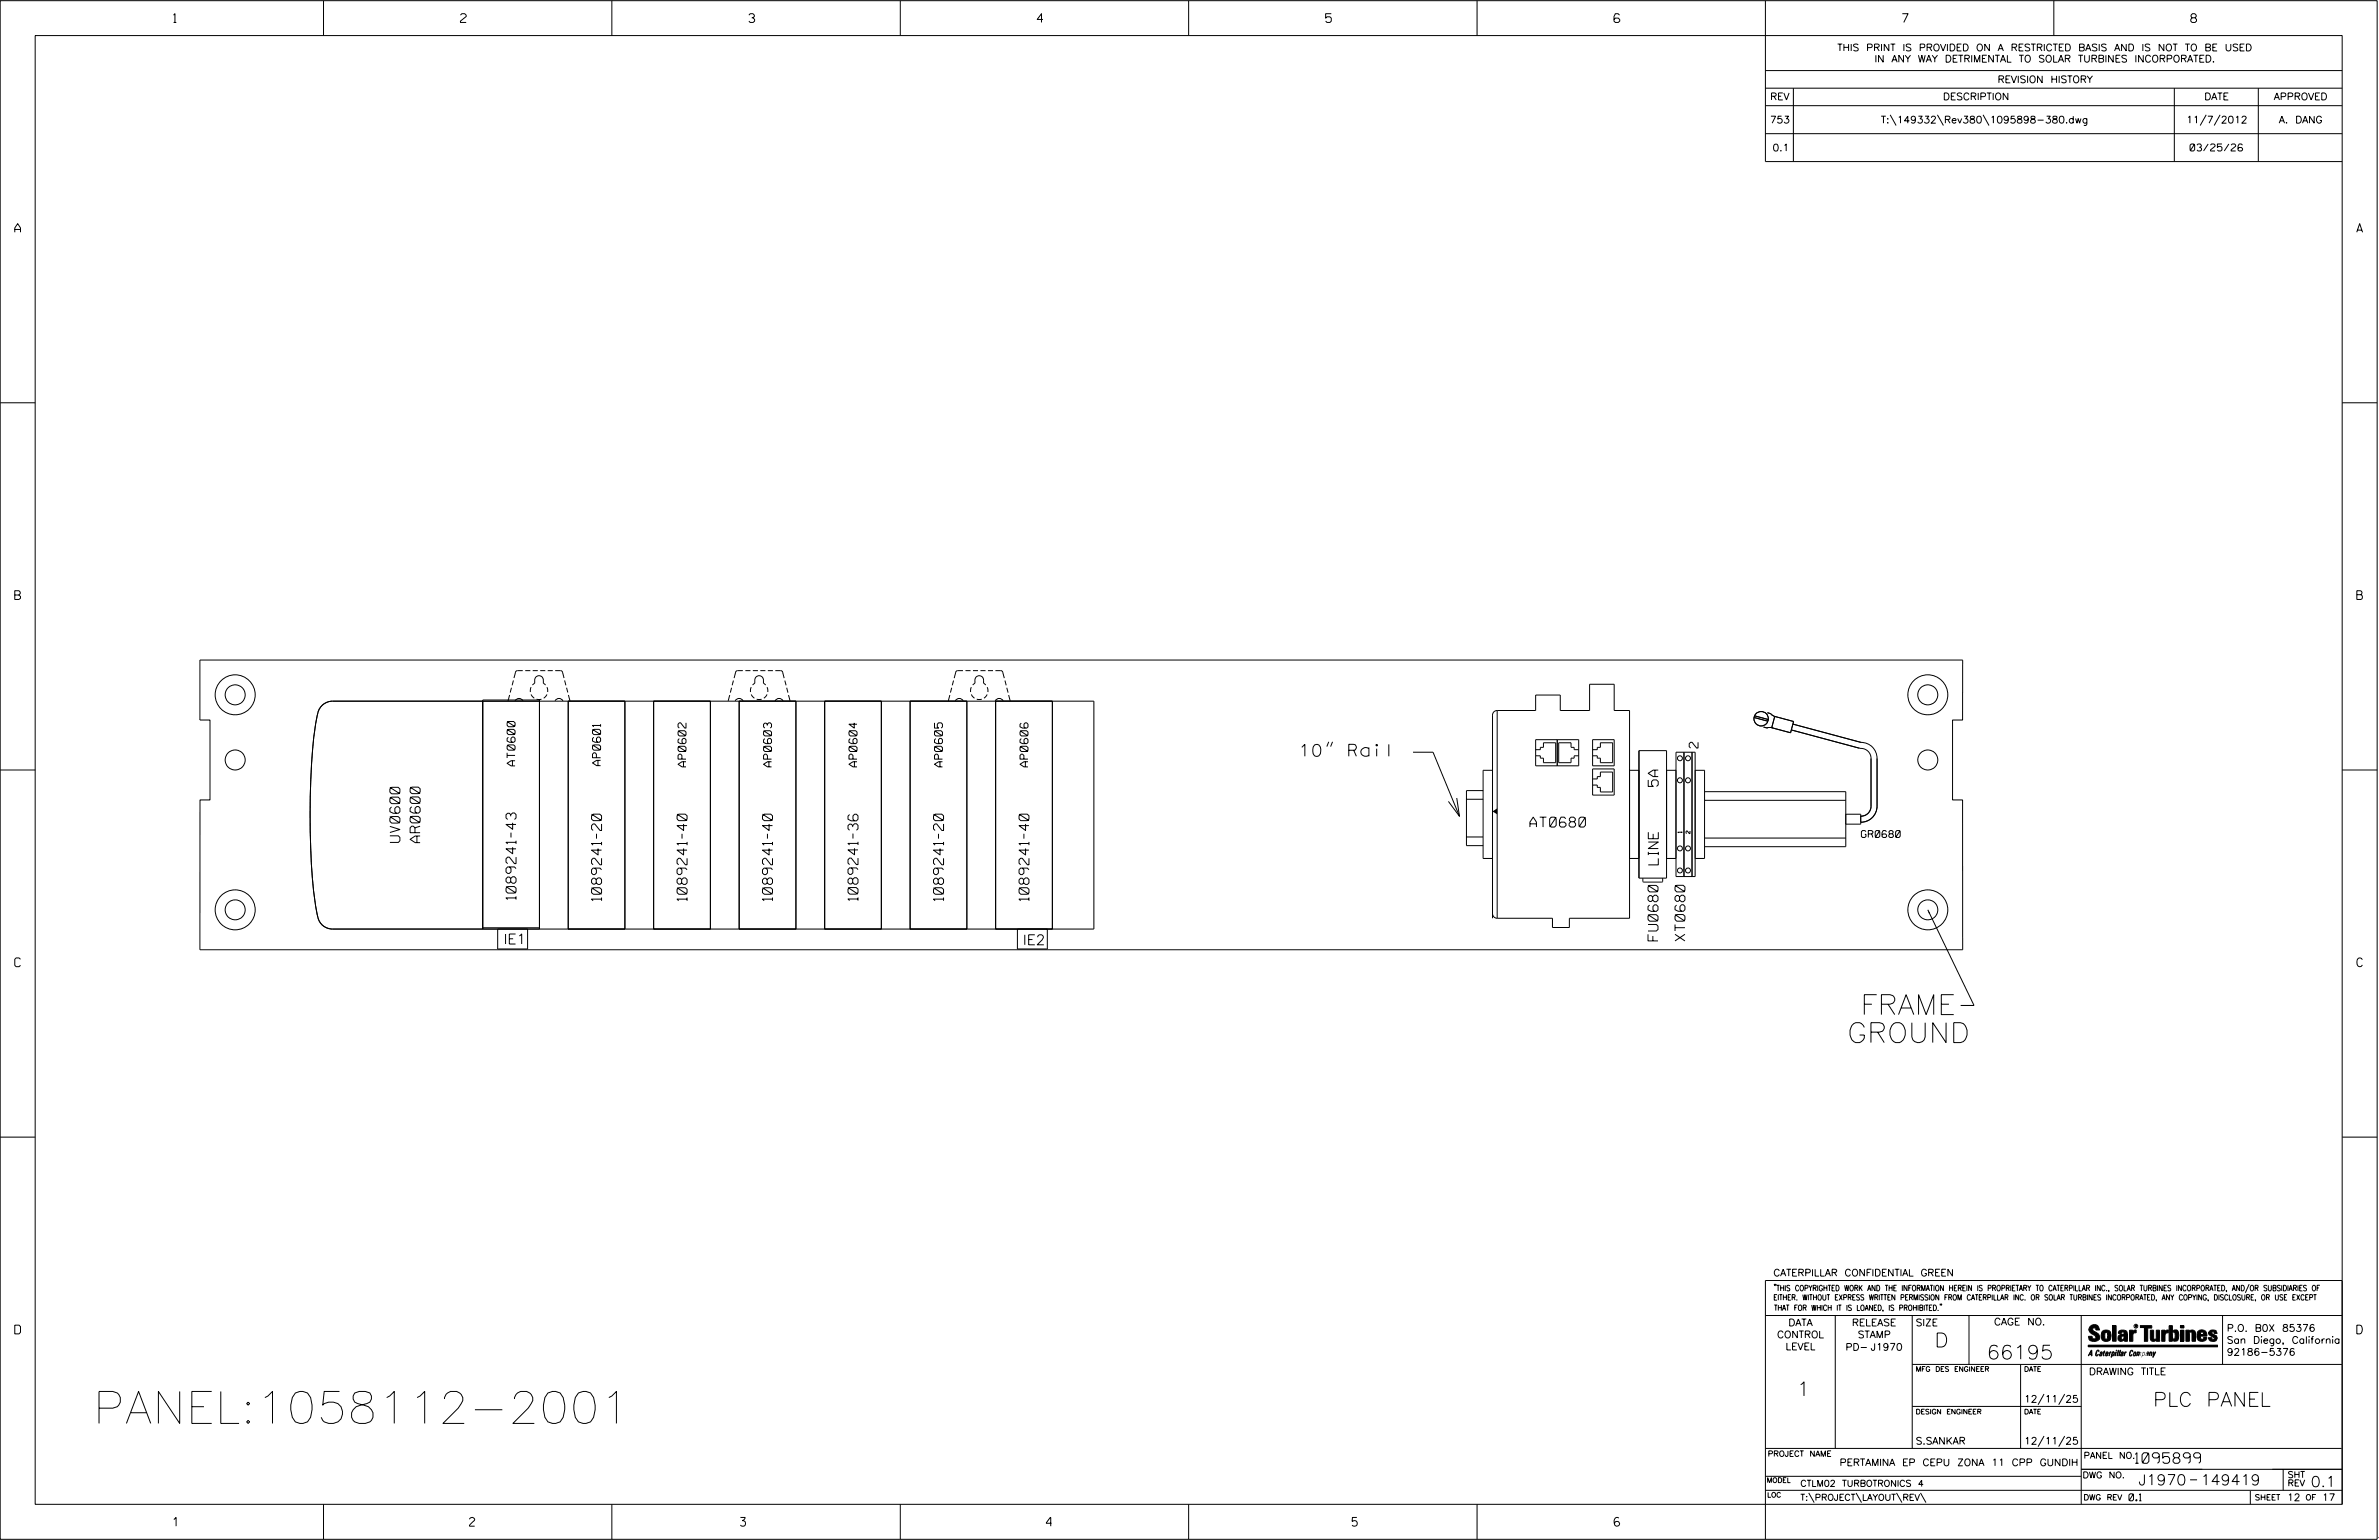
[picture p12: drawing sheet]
<svg xmlns="http://www.w3.org/2000/svg" width="864mm" height="559mm" viewBox="0 0 864 559" stroke-linecap="round" stroke-linejoin="round" font-family="sans-serif">
<defs><g id="words">
<text font-size="11.6" x="33.7" y="516.5">PANEL:1058112-2001</text>
<g font-size="7.3">
<text x="675.4" y="368.2">FRAME</text>
<text x="670.5" y="378.3">GROUND</text>
</g>
<g font-size="5.1">
<text x="702.3" y="488.8">D</text>
<text x="721.2" y="493.2">66195</text>
<text x="652.2" y="506.5">1</text>
<text x="781.6" y="510.3">PLC PANEL</text>
</g>
<text font-size="4.4" x="472.2" y="274.4">10&quot; Rail</text>
<g font-size="3.8">
<text x="775.1" y="531">1095899</text>
<text x="776.3" y="538.9">J1970</text>
<text x="798.8" y="538.9">149419</text>
<text x="838.8" y="539.5">0.1</text>
</g>
<g font-size="3.6">
<text x="601.9" y="285.4" transform="rotate(-90 601.9 285.4)">5A</text>
<text x="145.2" y="305.7" transform="rotate(-90 145.2 305.7)">UV0600</text>
<text x="152.5" y="305.7" transform="rotate(-90 152.5 305.7)">AR0600</text>
<text x="555.4" y="300.1">AT0680</text>
<text x="602" y="313.8" transform="rotate(-90 602 313.8)">LINE</text>
<text x="187.3" y="326.4" transform="rotate(-90 187.3 326.4)">1089241-43</text>
<text x="218.4" y="326.8" transform="rotate(-90 218.4 326.8)">1089241-20</text>
<text x="249.4" y="326.8" transform="rotate(-90 249.4 326.8)">1089241-40</text>
<text x="280.4" y="326.8" transform="rotate(-90 280.4 326.8)">1089241-40</text>
<text x="311.5" y="326.8" transform="rotate(-90 311.5 326.8)">1089241-36</text>
<text x="342.5" y="326.8" transform="rotate(-90 342.5 326.8)">1089241-20</text>
<text x="373.5" y="326.8" transform="rotate(-90 373.5 326.8)">1089241-40</text>
<text x="601.9" y="341.4" transform="rotate(-90 601.9 341.4)">FU0680</text>
<text x="611.7" y="341.4" transform="rotate(-90 611.7 341.4)">XT0680</text>
<text x="182.8" y="342.5">IE1</text>
<text x="371.3" y="342.8">IE2</text>
</g>
<g font-size="3.2">
<text x="63" y="8.2">1</text>
<text x="167.2" y="8.2">2</text>
<text x="271.8" y="8.2">3</text>
<text x="376.5" y="8.2">4</text>
<text x="481.2" y="8.2">5</text>
<text x="690.6" y="8.2">7</text>
<text x="795.3" y="8.2">8</text>
<text x="5.4" y="84.3">A</text>
<text x="855.5" y="84.3">A</text>
<text x="5.4" y="217.5">B</text>
<text x="855.6" y="217.5">B</text>
<text x="616.4" y="271.4" transform="rotate(-90 616.4 271.4)">2</text>
<text x="5.4" y="350.8">C</text>
<text x="855.6" y="350.8">C</text>
<text x="5.4" y="484">D</text>
<text x="855.6" y="484">D</text>
<text x="62.8" y="553.8">1</text>
<text x="170.4" y="553.8">2</text>
<text x="268.8" y="553.8">3</text>
<text x="379.8" y="553.8">4</text>
<text x="490.8" y="553.8">5</text>
<text x="585.9" y="553.8">6</text>
</g>
<g font-size="2.9">
<text x="187" y="277.9" transform="rotate(-90 187 277.9)">AT0600</text>
<text x="218" y="277.8" transform="rotate(-90 218 277.8)">AP0601</text>
<text x="249" y="278.3" transform="rotate(-90 249 278.3)">AP0602</text>
<text x="280.1" y="278.3" transform="rotate(-90 280.1 278.3)">AP0603</text>
<text x="311.1" y="278.3" transform="rotate(-90 311.1 278.3)">AP0604</text>
<text x="342.1" y="278.3" transform="rotate(-90 342.1 278.3)">AP0605</text>
<text x="373.2" y="278.3" transform="rotate(-90 373.2 278.3)">AP0606</text>
</g>
<g font-size="2.5">
<text x="666.9" y="18.5">THIS PRINT IS PROVIDED ON A RESTRICTED BASIS AND IS NOT TO BE USED</text>
<text x="680.5" y="22.6">IN ANY WAY DETRIMENTAL TO SOLAR TURBINES INCORPORATED.</text>
<text x="725.1" y="30">REVISION HISTORY</text>
<text x="642.6" y="36.3">REV</text>
<text x="705.3" y="36.3">DESCRIPTION</text>
<text x="800.2" y="36.3">DATE</text>
<text x="825.4" y="36.3">APPROVED</text>
<text x="642.5" y="44.7">753</text>
<text x="682.8" y="44.7">T:\149332\Rev380\1095898-380.dwg</text>
<text x="793.6" y="44.7">11/7/2012</text>
<text x="827.3" y="44.7">A. DANG</text>
<text x="643.5" y="54.8">0.1</text>
<text x="795" y="54.8">03/25/26</text>
<text x="675.7" y="303.9">GR0680</text>
<text x="643.8" y="463">CATERPILLAR CONFIDENTIAL GREEN</text>
<text x="645.1" y="485.5">CONTROL</text>
<text x="649.2" y="481.1">DATA</text>
<text x="672.3" y="481.1">RELEASE</text>
<text x="674.4" y="485.5">STAMP</text>
<text x="695.4" y="481.1">SIZE</text>
<text x="723.8" y="480.8">CAGE NO.</text>
<text x="808.4" y="483.1">P.O. B0X 85376</text>
<text x="648.2" y="489.8">LEVEL</text>
<text x="669.9" y="490">PD- J1970</text>
<text x="808.4" y="487.5">San Diego, California</text>
<text x="808.4" y="491.8">92186-5376</text>
<text x="758.3" y="498.9">DRAWING TITLE</text>
<text x="734.8" y="508.9">12/11/25</text>
<text x="695.4" y="524.1">S.SANKAR</text>
<text x="734.8" y="524.1">12/11/25</text>
<text x="667.8" y="531.9">PERTAMINA EP CEPU ZONA 11 CPP GUNDIH</text>
<text x="772.8" y="544.6">0.1</text>
<text x="830.2" y="544.6">12</text>
<text x="842.9" y="544.6">17</text>
</g>
<g font-size="2.3">
<text x="756.4" y="529.2">PANEL NO.</text>
<text x="653.5" y="539.4">CTLM02 TURBOTRONICS 4</text>
<text x="756" y="536.3">DWG NO.</text>
<text x="830.4" y="539.3">REV</text>
<text x="830.4" y="536.2">SHT</text>
<text x="653.5" y="544.5">T:\PROJECT\LAYOUT\REV\</text>
</g>
<g font-size="2">
<text x="643.8" y="468.4">&quot;THIS COPYRIGHTED WORK AND THE INFORMATION HEREIN IS PROPRIETARY TO CATERPILLAR INC., SOLAR TURBINES INCORPORATED, AND/OR SUBSIDIARIES OF</text>
<text x="643.8" y="471.8">EITHER. WITHOUT EXPRESS WRITTEN PERMISSION FROM CATERPILLAR INC. OR SOLAR TURBINES INCORPORATED, ANY COPYING, DISCLOSURE, OR USE EXCEPT</text>
<text x="644" y="475.6">THAT FOR WHICH IT IS LOANED, IS PROHIBITED.&quot;</text>
<text x="641.7" y="528.5">PROJECT NAME</text>
<text x="756.3" y="544.3">DWG REV</text>
<text x="818.5" y="544.3">SHEET</text>
<text x="836.9" y="544.3">OF</text>
</g>
<g font-size="1.8">
<text x="695.4" y="497.6">MFG DES ENGINEER</text>
<text x="734.8" y="497.6">DATE</text>
<text x="695.4" y="513.1">DESIGN ENGINEER</text>
<text x="734.8" y="513.1">DATE</text>
<text x="641.3" y="538">MODEL</text>
<text x="641.5" y="543.3">LOC</text>
</g>
<g font-size="1.5">
<text x="610.6" y="302.2" transform="rotate(-90 610.6 302.2)">1</text>
<text x="613.5" y="302.5" transform="rotate(-90 613.5 302.5)">2</text>
</g>
<text font-size=".9" x="775.1" y="481.7">R</text>
</g></defs>
<g fill="none" stroke="#000" stroke-width=".36">
<path d="M.1 .2h862.8v558.4h-862.8zM12.8 12.9h837.4v533h-837.4zM117.4 .2v12.7M222.1 .2v12.7M326.8 .2v12.7M431.5 .2v12.7M536.2 .2v12.7M587.9 5.5l-.5-.5h-1l-.5 1v1.7l.5 .4h1l.6-.4v-.6l-.6-.5h-1l-.5 .5M640.9 .2v58.4h209.3M745.6 .2v12.7M640.9 25.6h209.3M640.9 32h209.3"/>
<path d="M640.9 38.3h209.3M651 32v26.6M789.3 32v26.6M819.8 32v26.6M640.9 48.5h209.3M686.2 41.7l2.1 3.8M703.3 41.7l2.2 3.8M719.9 41.7l2.1 3.8M800.9 41.7l-2.2 3.8M805.9 41.7l-2.1 3.8M.1 146.2h12.7M850.2 146.2h12.7"/>
<path d="M72.6 239.5h639.9l-.1 21.8h-3.6v29h3.6l.1 54.3h-639.9v-54.3h3.6v-29h-3.6zM116.9 256l2-1.3 1.8-.3h276.4v82.7h-276.4a5.8 5.8 0 0 1-5.7-5.8 255.2 255.2 0 0 1-2.1-49.5l.1-2.1a105.7 105.7 0 0 1 2.8-22.3zM175.2 254.4h20.6v82.7h-20.6zM185 252.2l-.6 2.1M185.7 249.6l-.5 1.7M186.4 246.9l-.5 1.8M187 254.3a1.63 1.63 0 0 1 2.9 0M189.8 243.3l-2.4 .2-.8 2.5M190.7 243.3h1.8M192.8 252l1.2 1.3M192.8 249.3l-.3 1.8M193.4 243.3h1.8"/>
<path d="M194.8 253.7h1.8M196.1 243.3h1.8M198 248.6l-.8-.7v-1.1a1.57 1.57 0 0 0-1.5-1.6 1.57 1.57 0 0 0-1.6 1.6v1.1l-.8 .7M198.5 252l-1.1 1.3M198.5 249.3l.3 1.8M198.8 243.3h1.9M201.5 254.3a1.63 1.63 0 0 1 2.9 0M201.5 243.3l2.4 .2 .9 2.5M205 246.9l.4 1.8M205.7 249.6l.4 1.7M206.3 254.4h20.5v82.7h-20.5zM206.3 254.4v82.7"/>
<path d="M206.3 252.2l.6 2.1M226.8 254.4v82.7M237.3 254.4v82.7M237.3 254.4h20.6v82.7h-20.6zM257.9 254.4v82.7M264.9 252.2l-.6 2.2M265.6 249.6l-.5 1.7M266.2 246.9l-.4 1.8M266.9 254.3a1.63 1.63 0 0 1 2.9 0M268.3 254.4v82.7M268.3 254.4h20.6v82.7h-20.6zM269.7 243.3l-2.4 .2-.8 2.6"/>
<path d="M270.6 243.3h1.8M272.7 252l1.2 1.3M272.7 249.3l-.2 1.8M273.3 243.3h1.8M274.7 253.7h1.8M276 243.3h1.8M278 248.6l-.9-.7v-1.1a1.57 1.57 0 0 0-1.5-1.6 1.57 1.57 0 0 0-1.6 1.6v1.1l-.8 .7M278.4 252l-1.1 1.3M278.4 249.3l.3 1.8M278.7 243.3h1.9M281.4 254.4a1.6 1.6 0 0 1 1.4-1 1.6 1.6 0 0 1 1.5 1M281.4 243.3l2.4 .2 .9 2.6"/>
<path d="M284.9 246.9l.5 1.8M285.6 249.6l.4 1.7M286.2 252.2l.6 2.2M288.9 254.4v82.7M299.4 254.4v82.7M299.4 254.4h20.5v82.7h-20.5zM319.9 254.4v82.7M330.4 254.4v82.7M330.4 254.4h20.6v82.7h-20.6zM344.8 252.2l-.6 2.2M345.5 249.6l-.5 1.7M346.1 246.9l-.4 1.8"/>
<path d="M346.8 254.3a1.63 1.63 0 0 1 2.9 0M349.6 243.3l-2.4 .2-.8 2.6M350.5 243.3h1.8M351 254.4v82.7M352.6 252l1.2 1.3M352.6 249.3l-.2 1.8M353.2 243.3h1.8M354.6 253.7h1.8M355.9 243.3h1.9M357.9 248.6l-.9-.7v-1.1a1.57 1.57 0 0 0-1.5-1.6 1.57 1.57 0 0 0-1.6 1.6v1.1l-.8 .7M358.4 252l-1.2 1.3M358.4 249.3l.2 1.8"/>
<path d="M358.6 243.3h1.9M361.3 254.4a1.6 1.6 0 0 1 1.4-1 1.6 1.6 0 0 1 1.5 1M361.4 243.3l2.3 .2 .9 2.6M361.4 254.4v82.7M361.4 254.4h20.6v82.7h-20.6zM364.8 246.9l.5 1.8M365.5 249.6l.4 1.7M366.1 252.2l.6 2.2M382 254.4v82.7M543.5 257.8h14v-5.6h8.9v5.6h10.6v-9.5h9v9.5h5.5v75.4h-21.8v3.3h-6.1v-3.3h-20.1M543.5 257.8a1.69 1.69 0 0 0-1.7 1.7v73.7M543.5 257.8v75.4"/>
<path d="M636.9 259.8l5 1.3M641.6 258.6l1.2 .3 .6 .6 1.1 .5M644.2 260l6.9 1.8-1.1 4.1-6.9-1.8zM.1 279.4h12.7M482.4 269.2l-.8 1.7M483.7 269.2l-.7 1.7M512.9 272.9h7.3l9.6 23.3M541.8 279.5h-3.4v32h3.4M557.5 268.4h15.6v9.5h-15.6zM557.5 272h1.7v-.8h1.1v-1.7h4.4v7.3h-4.4v-1.7h-1.1v-.9h-1.7M565.3 268.4v9.5M573.1 272h-1.7v-.8h-1.1v-1.7h-4.5v7.3h4.5v-1.7h1.1v-.9h1.7"/>
<path d="M578.1 272h1.7v-.8h1.2v-1.7h4.4v7.3h-4.4v-1.7h-1.2v-.9h-1.7M578.1 268.4h7.9v9.5h-7.9zM578.1 279h7.9v9.5h-7.9zM591.5 279.5h3.5M595 272.4h10v46.2h-10zM605 279.5h3.4M608.4 272.9h7v45.2h-7zM611.3 272.9v45.2M614.2 272.9v45.2M615.4 279.5h3.4v32h-3.4M636.8 260.3l4.9 1.4M640.2 263.8l1.2 .4 .8-.2 1.2 .1"/>
<path d="M650.3 264.9l24.7 6.6a3.8 3.8 0 0 1 4.2 3.7v17.3a3.6 3.6 0 0 1-3.7 3.7M650.8 262.7l24.8 6.7a5.8 5.8 0 0 1 5.8 5.8v17.3a5.8 5.8 0 0 1-5.9 5.8M850.2 279.4h12.7M528.8 289.6l1 6.6-4-5.4M532.3 290h6.1M538.4 286.9h-6.1v19.9h6.1M578.1 282.6h1.7v-.8h1.2v-1.7h4.4v7.3h-4.4v-1.7h-1.2v-.8h-1.7M618.8 287.3h51.2v19.9h-51.2M618.8 290.4h51.2M670 295.5h5.5v3.5h-5.5M532.3 303.7h6.1M591.5 311.5h3.5"/>
<path d="M596.4 318.6v1.2l.3 .3h6.6l.3-.3v-1.2M605 311.5h3.4M618.8 304.1h51.2M175.2 336.7h20.6v-82.7h-20.6v83.1M191.5 337.1v7.2h-10.8v-7.2M380.2 337.1v7.2h-10.9v-7.2M541.8 331.5a1.69 1.69 0 0 0 1.7 1.7M699.8 330.1l16.8 34.7h-4.9M.1 412.6h12.7M850.2 412.6h12.7M640.9 477.3h209.3M644.2 466.1l-.1 .4"/>
<path d="M644.7 466.1l-.2 .4M666.2 477.3v48.3M694.2 477.3v48.3M704.4 473.3l-.1 .4M704.8 473.3l-.1 .4M714.8 477.3v17.8M755.5 477.3v68.6M806.8 477.3v17.8M816.5 466l-1.4 3.1M850.2 464.6h-209.3v94M850.2 464.8v81.1M694.2 495.1h156"/>
<path d="M733.5 495.1v30.5M758.6 481.4a2.02 2.02 0 0 1 3.1-.1l.5 1.3h-1.3l-.2-.6-.4-.2-.6 .1-.1 .4 .4 .7a2.46 2.46 0 0 1 2.2 2.9 2.83 2.83 0 0 1-3.8 .3l-.3-1.3h1.3l.2 .7 .6 .3 .5-.2 .2-.5-.4-.6-1.9-1.2-.4-.9zM759.2 491.3h-.7l.7-1.2v1.9h.2l-.1-2.1-1.3 2.1 .5-.5h.7M761.3 490l.3-.2 .4 .3-.1 .3-.3-.4-.4 .3-.3 1.6h.4l.4-.5-.3 .6-.4 .1-.3-.4zM762.6 490.6l.5-.1-.1 1.4h-.9a.74 .74 0 0 1 .9-.8l-.3 .7-.5 .1 .2-.5 .6-.2v-.5l-.7 .2zM763 483.2a2.17 2.17 0 0 1 3.1 0l.3 1.4-.3 1.5a2.17 2.17 0 0 1-3.1 0l-.3-1.5zM763.6 490.5l.4-.4 .2 .6h-.3l-.3 .9 .2 .4-.3-.1zM764.1 483.7l.5-.4 .4 .3v2.2l-.4 .2-.5-.2zM764.6 491.1l.6 .2v-.7l-.4-.1-.4 .6-.1 .8h.6M764.6 491.1l-.1 .8h.4M764.6 482.6v.8M764.8 490.7l.4 .1v.3h-.6z"/>
<path d="M765 491.5l-.1 .4zM766 490.5l-.5 1.5zM766 490.8l.4-.3-.4 .4M766.9 481h1.3v5.7h-1.3zM767 490.8l.5 .1-.3 .8-.4 .2zM767.3 490.5h-.5l-.5 2M767.3 490.5a.8 .8 0 0 1 .2 1 .8 .8 0 0 1-.9 .4l-.1 .6M767.3 490.5l-.1 .2M768.1 490.5l-.4 1.5zM768.2 489.9h.3l-.1 .2h-.2zM769 489.9l-.5 2.1zM769.7 489.9l-.6 2.1z"/>
<path d="M770.1 491.4l.5-.3-.5 .8zM770.4 491.9h.1M770.6 491.1l.1-.4-.7 .2 .1-.3 .6-.1 .2 .3-.5 1.1M770.6 491.1a.74 .74 0 0 0-.8 .8h.6M771 484.8h-.7l-.3 .6 .4 .7 .5-.3 .1-2.4h-.8l-.1 .4h-1.2a1.71 1.71 0 0 1 1.8-1.3 1.71 1.71 0 0 1 1.6 1.4v2.8h-1.1l-.1-.6M771 484.2l-1.5 .1a1.41 1.41 0 0 0 0 2.4l.5 .1 1.1-.7M771.2 486.1h-.1M771.4 490.5l.1 .3 .4-.3-.9 1.5zM771.5 490.8h.1M773 482.7h1.2v.5l.5-.5 .7-.1v1h-.6l-.5 .4-.1 2.7h-1.2zM773.3 490.3l.6-.4 .4 .2-.1 .4-.3-.4a1.28 1.28 0 0 0-.5 1.8l.6-.4-.1 .4-.8 .1zM774.7 490.8l.5-.3a.88 .88 0 0 1 .2 .9 .88 .88 0 0 1-.7 .7l-.2-.2z"/>
<path d="M774.8 490.9h.5l-.3 1h-.3l-.2-.2zM775.2 490.5l-.1 .2M776.8 481h4.3v.9h-1.5v4.8h-1.3M776.8 490.6l-.8 .2v-.3l-.4 1.5 .8-1.3v1.3l.3-1.2M779.3 491.1h.4M779.6 490.5h.3l-.3 1.4M779.6 490.7h.2l-.1 .4M779.7 491.1l-.1 .4M779.7 491.1l-.4 .2M780.1 492l.4-1.5 .1 .3 .3-.3 .3 .2-.3 1.3v-1.3l-.7 1.3M780.6 482.7h1.2v2.7l.1 .4 .4 .3 .4-.7v-2.7h1.2l.1 4h-1.3v-.5l-1.1 .6-.7-.3-.3-.7zM781.6 492.5l1-2-.8 1.3-.2-1.3-.2 2"/>
<path d="M784.7 482.7h1.2v.5l.5-.5 .7-.1v1h-.5l-.6 .4-.1 2.7h-1.2zM787.4 481h1.2v2a1.4 1.4 0 0 1 2.2 .2l.1 1.4-.4 1.9-1.5 .1-.4-.5v-1l.5 .9 .5-.3v-2.1l-.5-.4-.5 .7v2.8h-1.2zM791.5 482.7h1.3v4h-1.3zM791.5 481h1.3v.9h-1.3zM793.5 482.7h1.3v.4l.7-.5 1.1 .2 .4 .6v3.3h-1.3l-.2-3.4-.7 .2v3.2h-1.3zM794.8 483.1h.1M797.7 483.2a1.92 1.92 0 0 1 2.4-.5 1.92 1.92 0 0 1 1 2.1h-2.3v.8l.6 .5 .5-.3v-.5h1.2a1.83 1.83 0 0 1-2.1 1.4 1.83 1.83 0 0 1-1.5-2.1zM798.8 484.2v.6M799.1 483.4h.6l.2 .8h-1.1zM804.6 482.9a1.84 1.84 0 0 0-2.9 .8 3.3 3.3 0 0 0 2.2 1.9l-.5 .5-.4-.3-.1-.4h-1.2l.1 .6a1.92 1.92 0 0 0 2.9 .4M804.9 483.8h-1.2l-.2-.6-.5 .1-.1 .3 .1 .3 1.8 .9M805.1 488.1h-47.1v.6h47.1"/>
<path d="M694.2 510.3h61.3M742 505.8l-2.2 3.9M749.5 505.8l-2.2 3.9M640.9 525.6h209.2M640.9 535.7h114.6M742 521.1l-2.2 3.8M749.5 521.1l-2.2 3.8M755.5 533.2h94.7M795 537h2.6M828.8 533.2v7.6M117.4 545.9v12.7M222.1 545.9v12.7"/>
<path d="M326.8 545.9v12.7M431.5 545.9v12.7M536.2 545.9v12.7M640.9 540.8h209.3M656.6 541.7l2 3.5M673.8 541.7l1.9 3.5M688.4 541.7l2 3.5M697.2 541.7l1.9 3.5M816.9 541v4.9M863.5 558h.1"/>
<circle cx="85.4" cy="252.1" r="3.6"/>
<circle cx="85.4" cy="252.1" r="7.2"/>
<circle cx="699.8" cy="252.1" r="3.6"/>
<circle cx="699.8" cy="252.1" r="7.2"/>
<circle cx="85.4" cy="275.8" r="3.6"/>
<circle cx="609.8" cy="275.1" r=".9"/>
<circle cx="612.8" cy="275.1" r=".89"/>
<circle cx="639.3" cy="260.8" r="2.61"/>
<circle cx="699.8" cy="275.8" r="3.6"/>
<circle cx="609.8" cy="283.1" r=".91"/>
<circle cx="612.8" cy="283.1" r=".91"/>
<circle cx="609.8" cy="307.9" r=".91"/>
<circle cx="609.8" cy="315.9" r=".9"/>
<circle cx="612.8" cy="307.9" r=".9"/>
<circle cx="612.8" cy="315.9" r=".9"/>
<circle cx="85.4" cy="330.1" r="7.3"/>
<circle cx="85.4" cy="330.1" r="3.6"/>
<circle cx="699.8" cy="330.1" r="7.2"/>
<circle cx="699.8" cy="330.1" r="3.6"/>
<circle cx="775.4" cy="481.2" r=".69"/>
</g>
<g fill="#000">
<path d="M541.8 294.4l1.7-1.1v2.2zM699.8 330.1l.9 1.2-.5 .2zM768.1 490.5l-.4 1.5zM768.2 489.9h.3l-.1 .2h-.2zM769 489.9l-.5 2.1zM769.7 489.9l-.6 2.1zM791.5 481h1.3v.9h-1.3zM791.5 482.7h1.3v4h-1.3zM758 488.1h47.1v.6h-47.1z"/>
<path d="M759.2 489.9l-1.2 2.1 .5-.5h.7v.5h.2zM759.2 490.1v1.2h-.7z" fill-rule="evenodd"/>
<path d="M758.6 481.4a2.02 2.02 0 0 1 3.1-.1l.5 1.3h-1.3l-.2-.6-.4-.2-.6 .1-.1 .4 .4 .7a2.46 2.46 0 0 1 2.2 2.9 2.83 2.83 0 0 1-3.8 .3l-.3-1.3h1.3l.2 .7 .6 .3 .5-.2 .2-.5-.4-.6-1.9-1.2-.4-.9z" fill-rule="evenodd"/>
<path d="M761.3 490l.3-.2 .4 .3-.1 .3-.3-.4-.4 .3-.3 1.6h.4l.4-.5-.3 .6-.4 .1-.3-.4z" fill-rule="evenodd"/>
<path d="M762.6 490.6l.5-.1-.1 1.4h-.9a.74 .74 0 0 1 .9-.8l-.6 .3-.2 .5 .5-.1 .3-.6v-.5l-.7 .2z" fill-rule="evenodd"/>
<path d="M763.6 490.5l.4-.4 .2 .6h-.3l-.3 .9 .2 .4-.3-.1z" fill-rule="evenodd"/>
<path d="M764.8 490.5l.5 .3-.1 .5h-.6l.6-.2v-.3l-.4-.1-.3 1.2h.4l.3-.4-.6 .6-.3-.2v-.4z" fill-rule="evenodd"/>
<path d="M763 483.2a2.17 2.17 0 0 1 3.1 0l.3 1.4-.3 1.5a2.17 2.17 0 0 1-3.1 0l-.3-1.5zM764.1 483.7v2.1l.5 .2 .4-.2v-2.2l-.4-.3z" fill-rule="evenodd"/>
<path d="M766 490.5v.3l.4-.1-.4 .2-.5 1.1z" fill-rule="evenodd"/>
<path d="M766.8 490.5l-.5 2 .3-.6a.71 .71 0 0 0 .9-.5 .71 .71 0 0 0-.4-.9zM767 490.8l.5 .1-.3 .8-.4 .2z" fill-rule="evenodd"/>
<path d="M766.9 481h1.3v5.7h-1.3z" fill-rule="evenodd"/>
<path d="M770.1 490.6l.6-.1 .2 .3-.4 1.2-.5 .1-.2-.5 .3-.5h.5l-.7 .5v.3l.4-.1 .4-.9-.5-.2-.2 .2z" fill-rule="evenodd"/>
<path d="M769.4 482.8l-.5 1h1.2l.1-.4h.8v.8l-1.5 .1a1.41 1.41 0 0 0 0 2.4l.5 .1 1.1-.7 .1 .6h1.1v-2.8a1.79 1.79 0 0 0-2.4-1.2zM770.3 484.8h.7l-.1 1-.5 .3-.4-.7z" fill-rule="evenodd"/>
<path d="M771.4 490.5l.1 .3 .4-.3-.9 1.5z" fill-rule="evenodd"/>
<path d="M773 482.7h1.2v.5l.5-.5 .7-.1v1h-.6l-.5 .4-.1 2.7h-1.2z" fill-rule="evenodd"/>
<path d="M773.3 490.3l.6-.4 .4 .2-.1 .4-.3-.4a1.28 1.28 0 0 0-.5 1.8l.6-.4-.3 .5h-.6z" fill-rule="evenodd"/>
<path d="M774.7 490.8l-.2 1.1h.7a.96 .96 0 0 0 0-1.4zM774.8 490.9h.5l-.1 .6-.5 .4-.2-.2z" fill-rule="evenodd"/>
<path d="M776 490.5v.3l.4-.3 .2 .3 .7-.2-.3 1.4v-1.3l-.6 1.3v-1.3l-.8 1.3z" fill-rule="evenodd"/>
<path d="M776.8 481h4.3v.9h-1.5v4.8h-1.3v-4.8h-1.5z" fill-rule="evenodd"/>
<path d="M777.9 490.5l-.5 2 .3-.6a.71 .71 0 0 0 .9-.5 .71 .71 0 0 0-.4-.9zM778.1 490.8l.3-.1 .1 .4-.5 .8-.2-.5z" fill-rule="evenodd"/>
<path d="M779.3 490.6l.6-.1-.3 1.5-.7-.1a.67 .67 0 0 1 .8-.8l-.6 .3-.1 .5 .4-.1 .4-.9-.4-.2-.3 .2z" fill-rule="evenodd"/>
<path d="M780.5 490.5l.1 .3 .3-.3 .3 .2-.3 1.3v-1.3l-.8 1.3z" fill-rule="evenodd"/>
<path d="M780.6 482.7h1.2v2.7l.1 .4 .4 .3 .4-.7v-2.7h1.2l.1 4h-1.3v-.5l-1.1 .6-.7-.3-.3-.7z" fill-rule="evenodd"/>
<path d="M781.6 490.5l.2 1.3 .8-1.3-1.2 2z" fill-rule="evenodd"/>
<path d="M784.7 482.7h1.2v.5l.5-.5 .7-.1v1h-.5l-.6 .4-.1 2.7h-1.2z" fill-rule="evenodd"/>
<path d="M787.4 481h1.2v2a1.4 1.4 0 0 1 2.2 .2l.1 1.4-.4 1.9-1.5 .1-.4-.5v-1l.5 .9 .5-.3v-2.1l-.5-.4-.5 .7v2.8h-1.2z" fill-rule="evenodd"/>
<path d="M793.5 482.7h1.3v.4a1.29 1.29 0 0 1 2.2 .3v3.3h-1.3l-.2-3.4-.7 .2v3.2h-1.3z" fill-rule="evenodd"/>
<path d="M797.7 483.2a1.92 1.92 0 0 1 2.4-.5 1.92 1.92 0 0 1 1 2.1h-2.3v.8l.6 .5 .5-.3v-.5h1.2a1.83 1.83 0 0 1-2.1 1.4 1.83 1.83 0 0 1-1.5-2.1zM799.1 483.4l-.3 .8h1.1l-.2-.8z" fill-rule="evenodd"/>
<path d="M801.9 483.2a1.94 1.94 0 0 1 3 .1v.5h-1.2l-.2-.6-.5 .1-.1 .3 .1 .3 1.8 .9a1.2 1.2 0 0 1 .1 1.3 1.2 1.2 0 0 1-1.2 .7l-1.6-.4-.4-1h1.2l.1 .4 .4 .3 .5-.5a3.3 3.3 0 0 1-2.2-1.9z" fill-rule="evenodd"/>
<circle cx="761.4" cy="492" r=".07"/>
<circle cx="762.2" cy="485.1" r=".07"/>
<circle cx="769.3" cy="492" r=".07"/>
<circle cx="773.1" cy="486.7" r=".07"/>
<circle cx="791.5" cy="486.7" r=".07"/>
<circle cx="791.5" cy="481" r=".07"/>
<circle cx="794.8" cy="486.7" r=".07"/>
</g>
<use href="#words"/>
</svg>
